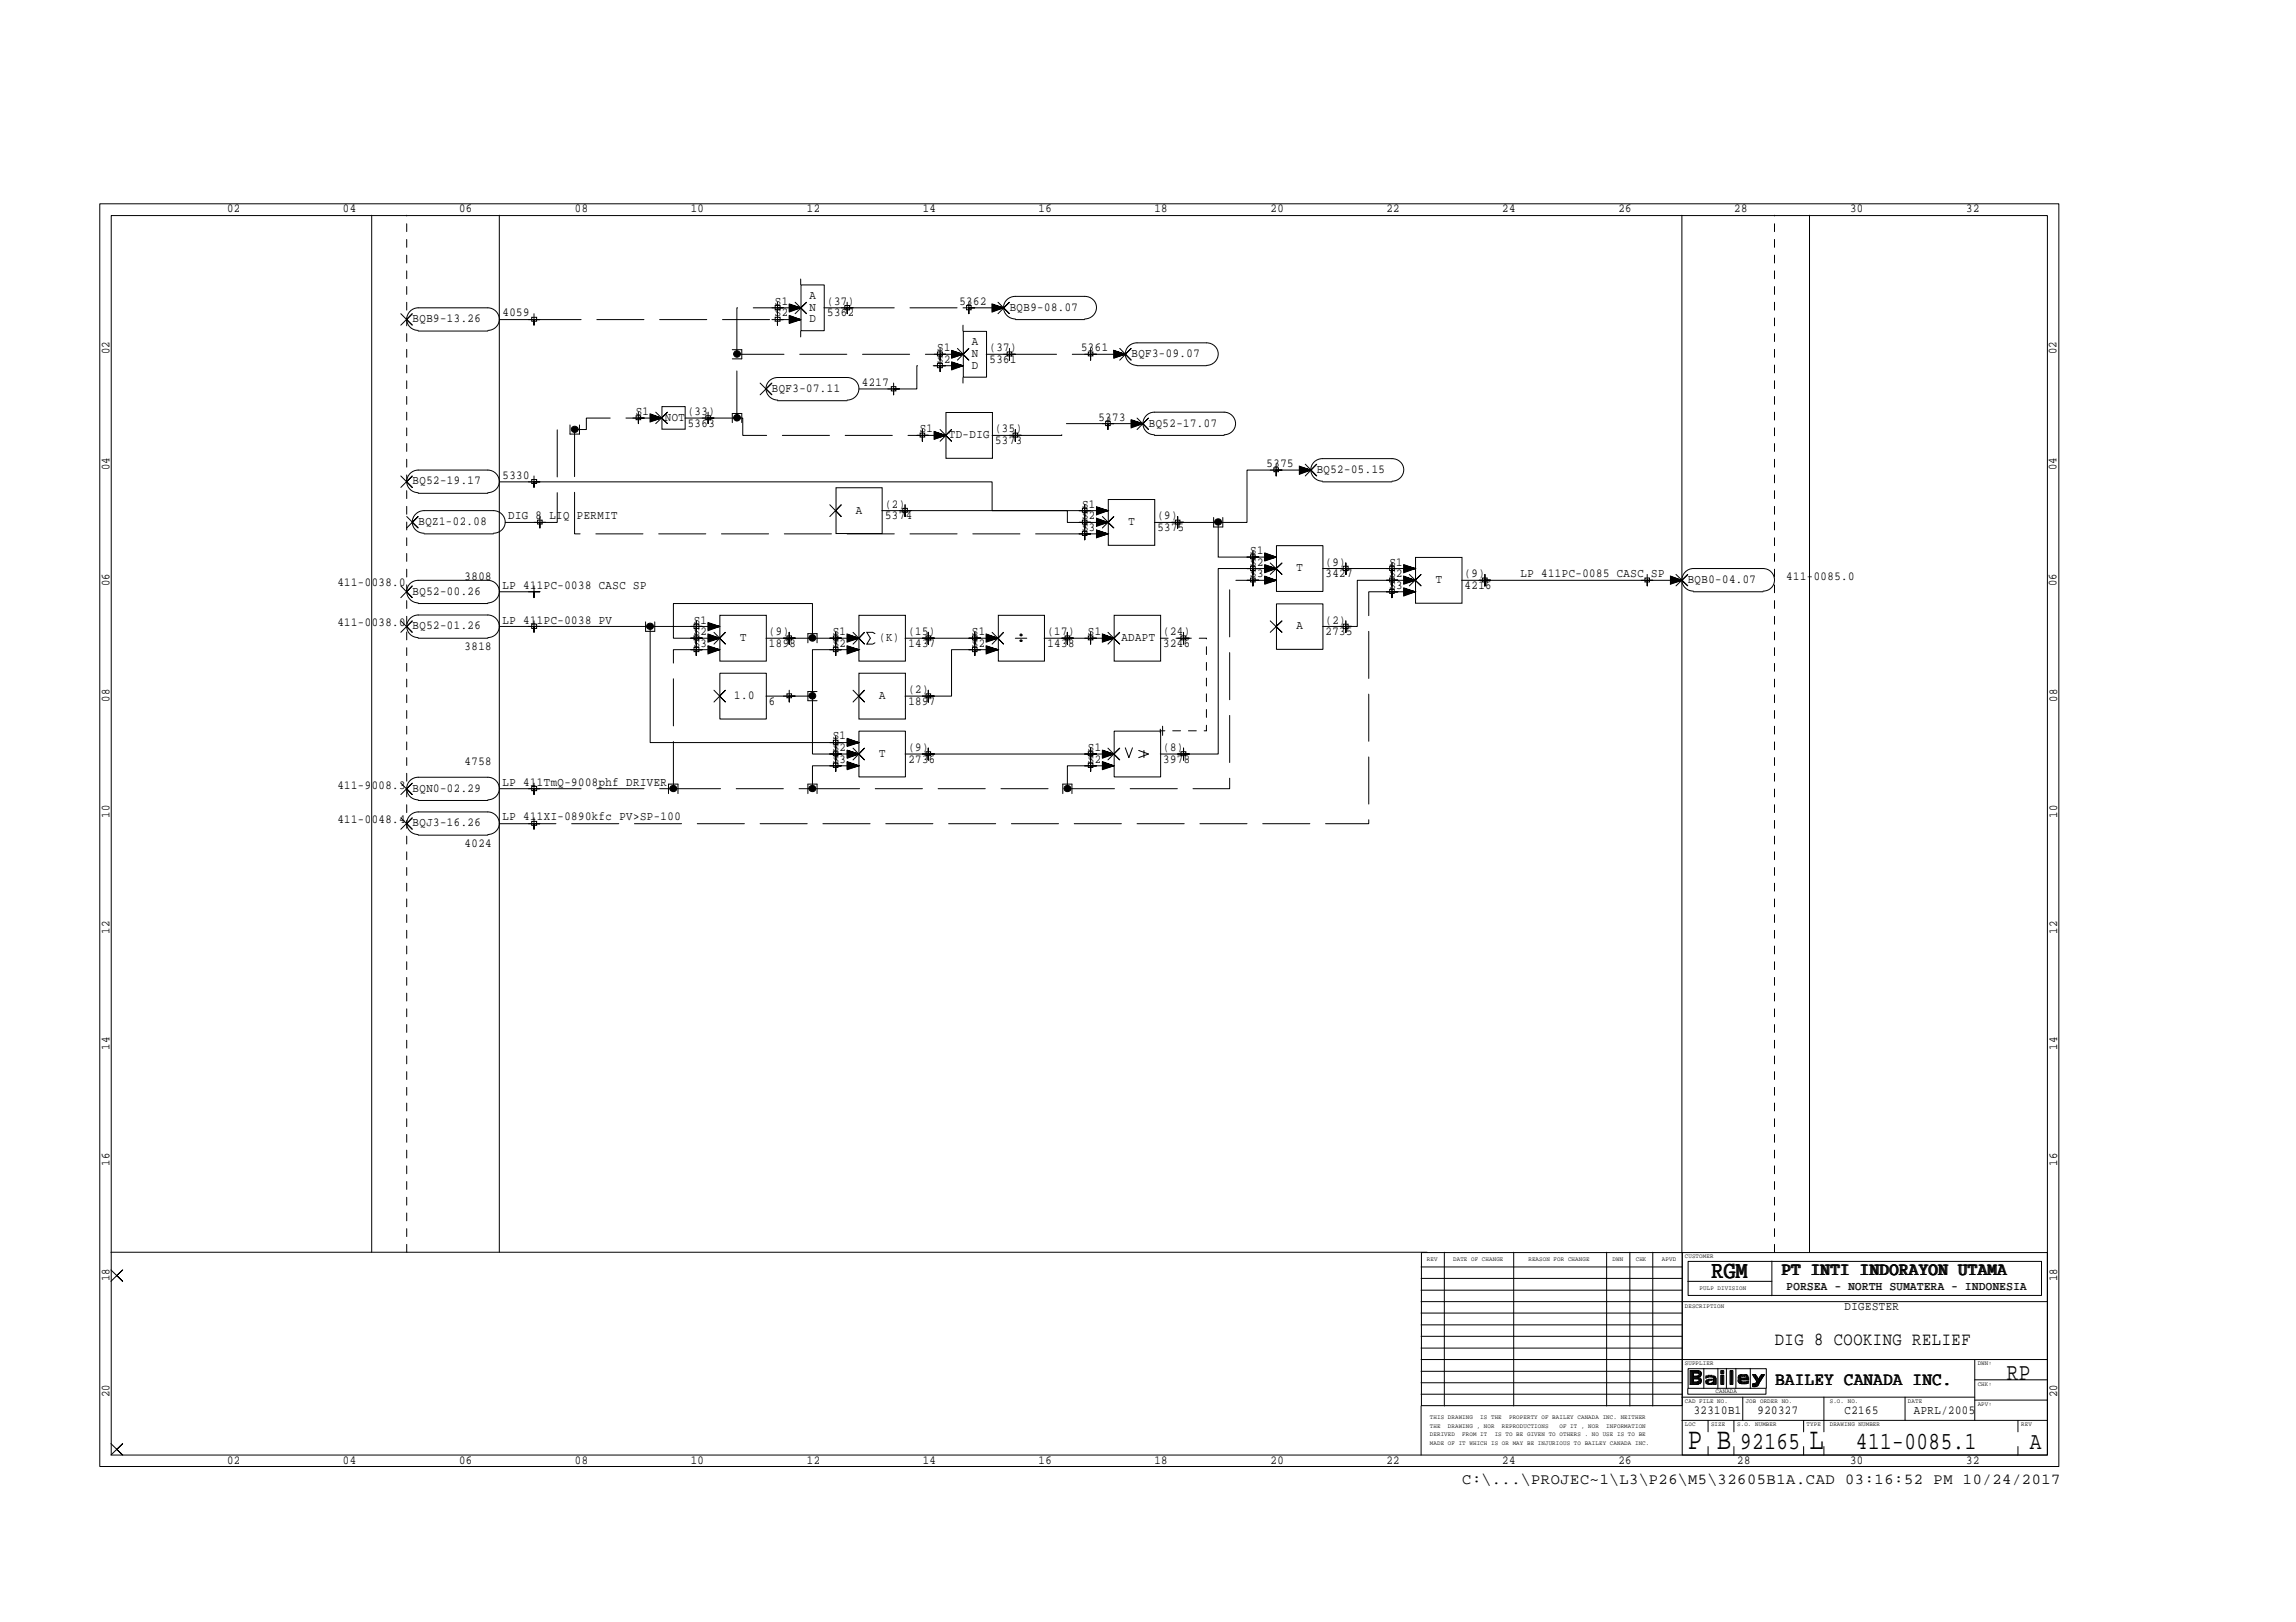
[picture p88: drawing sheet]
<svg xmlns="http://www.w3.org/2000/svg" width="297mm" height="210mm" viewBox="0 0 297 210" stroke-linecap="round" stroke-linejoin="round" font-family="sans-serif">
<defs><g id="words">
<g font-size="4">
<text x="218.4" y="187.5">P B</text>
<text x="234.1" y="187.5">L</text>
</g>
<g font-size="3.2">
<text x="221.4" y="165.4">RGM</text>
<text x="259.6" y="178.6">RP</text>
<text x="225.1" y="187.5">92165</text>
<text x="240.1" y="187.5">411-0085.1</text>
<text x="262.6" y="187.5">A</text>
</g>
<g font-size="2.4">
<text x="230.6" y="165.1">PT INTI INDORAYON UTAMA</text>
<text x="229.6" y="174">DIG 8 COOKING RELIEF</text>
<text x="229.7" y="179.3">BAILEY CANADA INC.</text>
</g>
<text font-size="2" x="189.2" y="192">C:\...\PROJEC~1\L3\P26\M5\32605B1A.CAD 03:16:52 PM 10/24/2017</text>
<g font-size="1.6">
<text x="29.4" y="27.5">02</text>
<text x="44.4" y="27.5">04</text>
<text x="59.4" y="27.5">06</text>
<text x="74.4" y="27.5">08</text>
<text x="89.4" y="27.5">10</text>
<text x="104.4" y="27.5">12</text>
<text x="119.4" y="27.5">14</text>
<text x="134.4" y="27.5">16</text>
<text x="149.3" y="27.5">18</text>
<text x="164.4" y="27.5">20</text>
<text x="179.4" y="27.5">22</text>
<text x="194.3" y="27.5">24</text>
<text x="209.4" y="27.5">26</text>
<text x="224.4" y="27.5">28</text>
<text x="239.3" y="27.5">30</text>
<text x="254.4" y="27.5">32</text>
<text x="53.4" y="41.7">BQB9-13.26</text>
<text x="65" y="40.9">4059</text>
<text x="100.2" y="40.9">S2</text>
<text x="100.2" y="39.5">S1</text>
<text x="104.7" y="41.7">D</text>
<text x="104.7" y="40.2">N</text>
<text x="104.7" y="38.7">A</text>
<text x="107" y="39.5">(37)</text>
<text x="107" y="40.9">5362</text>
<text x="124.1" y="39.5">5362</text>
<text x="130.6" y="40.2">BQB9-08.07</text>
<text x="14.2" y="45.8" transform="rotate(-90 14.2 45.8)">02</text>
<text x="121.2" y="46.9">S2</text>
<text x="121.2" y="45.5">S1</text>
<text x="125.7" y="47.7">D</text>
<text x="125.7" y="46.2">N</text>
<text x="125.7" y="44.7">A</text>
<text x="128" y="45.5">(37)</text>
<text x="128" y="46.9">5361</text>
<text x="139.9" y="45.5">5361</text>
<text x="146.4" y="46.2">BQF3-09.07</text>
<text x="266.1" y="45.8" transform="rotate(-90 266.1 45.8)">02</text>
<text x="82.3" y="53.7">S1</text>
<text x="89" y="53.7">(33)</text>
<text x="99.9" y="50.7">BQF3-07.11</text>
<text x="111.5" y="50">4217</text>
<text x="86" y="54.4">NOT</text>
<text x="89" y="55.2">5363</text>
<text x="119" y="56">S1</text>
<text x="122.8" y="56.7">TD-DIG</text>
<text x="128.7" y="56">(35)</text>
<text x="128.7" y="57.4">5373</text>
<text x="142.1" y="54.4">5373</text>
<text x="148.6" y="55.2">BQ52-17.07</text>
<text x="14.2" y="60.9" transform="rotate(-90 14.2 60.9)">04</text>
<text x="53.4" y="62.7">BQ52-19.17</text>
<text x="65" y="61.9">5330</text>
<text x="114.5" y="65.7">(2)</text>
<text x="140" y="65.7">S1</text>
<text x="163.9" y="60.5">5375</text>
<text x="170.3" y="61.2">BQ52-05.15</text>
<text x="266.1" y="60.9" transform="rotate(-90 266.1 60.9)">04</text>
<text x="54.1" y="67.9">BQZ1-02.08</text>
<text x="65.7" y="67.2">DIG 8 LIQ PERMIT</text>
<text x="110.7" y="66.5">A</text>
<text x="114.5" y="67.2">5374</text>
<text x="140" y="68.7">S3</text>
<text x="140" y="67.2">S2</text>
<text x="146" y="67.9">T</text>
<text x="149.7" y="67.2">(9)</text>
<text x="149.7" y="68.7">5375</text>
<text x="161.8" y="71.7">S1</text>
<text x="14.2" y="75.9" transform="rotate(-90 14.2 75.9)">06</text>
<text x="43.6" y="75.8">411-0038.0</text>
<text x="53.4" y="77">BQ52-00.26</text>
<text x="60.1" y="75.1">3808</text>
<text x="65" y="76.2">LP 411PC-0038 CASC SP</text>
<text x="161.8" y="74.7">S3</text>
<text x="161.8" y="73.2">S2</text>
<text x="167.7" y="74">T</text>
<text x="171.5" y="73.2">(9)</text>
<text x="171.5" y="74.7">3427</text>
<text x="179.7" y="76.2">S3</text>
<text x="179.7" y="74.7">S2</text>
<text x="179.7" y="73.2">S1</text>
<text x="185.8" y="75.4">T</text>
<text x="189.5" y="74.7">(9)</text>
<text x="189.5" y="76.2">4216</text>
<text x="196.7" y="74.7">LP 411PC-0085 CASC SP</text>
<text x="218.4" y="75.4">BQB0-04.07</text>
<text x="231.1" y="75.1">411-0085.0</text>
<text x="266.1" y="75.9" transform="rotate(-90 266.1 75.9)">06</text>
<text x="43.6" y="81.1">411-0038.0</text>
<text x="53.4" y="81.4">BQ52-01.26</text>
<text x="65" y="80.7">LP 411PC-0038 PV</text>
<text x="89.7" y="83.7">S3</text>
<text x="89.7" y="82.2">S2</text>
<text x="89.7" y="80.7">S1</text>
<text x="95.8" y="82.9">T</text>
<text x="99.5" y="82.2">(9)</text>
<text x="99.5" y="83.7">1898</text>
<text x="107.7" y="83.7">S2</text>
<text x="107.7" y="82.2">S1</text>
<text x="113.7" y="82.9">(K)</text>
<text x="117.5" y="82.2">(15)</text>
<text x="117.5" y="83.7">1437</text>
<text x="125.7" y="83.7">S2</text>
<text x="125.7" y="82.2">S1</text>
<text x="135.5" y="82.2">(17)</text>
<text x="135.5" y="83.7">1438</text>
<text x="140.8" y="82.2">S1</text>
<text x="145.1" y="82.9">ADAPT</text>
<text x="150.5" y="82.2">(24)</text>
<text x="150.5" y="83.7">3246</text>
<text x="167.7" y="81.4">A</text>
<text x="171.5" y="82.2">2735</text>
<text x="171.5" y="80.7">(2)</text>
<text x="60.1" y="84.1">3818</text>
<text x="117.5" y="89.7">(2)</text>
<text x="14.2" y="90.8" transform="rotate(-90 14.2 90.8)">08</text>
<text x="95" y="90.4">1.0</text>
<text x="99.5" y="91.2">6</text>
<text x="107.7" y="95.7">S1</text>
<text x="113.7" y="90.4">A</text>
<text x="117.5" y="91.2">1897</text>
<text x="266.1" y="90.8" transform="rotate(-90 266.1 90.8)">08</text>
<text x="60.1" y="99.1">4758</text>
<text x="65" y="101.7">LP 411TmQ-9008phf DRIVER</text>
<text x="107.7" y="98.7">S3</text>
<text x="107.7" y="97.2">S2</text>
<text x="113.7" y="98">T</text>
<text x="117.5" y="97.2">(9)</text>
<text x="117.5" y="98.7">2736</text>
<text x="140.8" y="98.7">S2</text>
<text x="140.8" y="97.2">S1</text>
<text x="150.5" y="97.2">(8)</text>
<text x="150.5" y="98.7">3978</text>
<text x="14.2" y="105.8" transform="rotate(-90 14.2 105.8)">10</text>
<text x="43.6" y="106.6">411-0048.4</text>
<text x="43.6" y="102.1">411-9008.3</text>
<text x="53.4" y="106.9">BQJ3-16.26</text>
<text x="53.4" y="102.4">BQN0-02.29</text>
<text x="65" y="106.2">LP 411XI-0890kfc PV&gt;SP-100</text>
<text x="266.1" y="105.8" transform="rotate(-90 266.1 105.8)">10</text>
<text x="60.1" y="109.6">4024</text>
<text x="14.2" y="120.9" transform="rotate(-90 14.2 120.9)">12</text>
<text x="266.1" y="120.9" transform="rotate(-90 266.1 120.9)">12</text>
<text x="14.2" y="135.8" transform="rotate(-90 14.2 135.8)">14</text>
<text x="266.1" y="135.8" transform="rotate(-90 266.1 135.8)">14</text>
<text x="14.2" y="150.8" transform="rotate(-90 14.2 150.8)">16</text>
<text x="266.1" y="150.8" transform="rotate(-90 266.1 150.8)">16</text>
<text x="14.2" y="165.8" transform="rotate(-90 14.2 165.8)">18</text>
<text x="231.2" y="166.9">PORSEA - NORTH SUMATERA - INDONESIA</text>
<text x="266.1" y="165.8" transform="rotate(-90 266.1 165.8)">18</text>
<text x="238.6" y="169.5">DIGESTER</text>
<text x="14.2" y="180.8" transform="rotate(-90 14.2 180.8)">20</text>
<text x="219.1" y="183">32310B1</text>
<text x="227.4" y="183">920327</text>
<text x="238.6" y="183">C2165</text>
<text x="247.6" y="183">APRL/2005</text>
<text x="266.1" y="180.8" transform="rotate(-90 266.1 180.8)">20</text>
<text x="29.4" y="189.4">02</text>
<text x="44.4" y="189.4">04</text>
<text x="59.4" y="189.4">06</text>
<text x="74.4" y="189.4">08</text>
<text x="89.4" y="189.4">10</text>
<text x="104.4" y="189.4">12</text>
<text x="119.4" y="189.4">14</text>
<text x="134.4" y="189.4">16</text>
<text x="149.3" y="189.4">18</text>
<text x="164.4" y="189.4">20</text>
<text x="179.4" y="189.4">22</text>
<text x="194.3" y="189.4">24</text>
<text x="209.4" y="189.4">26</text>
<text x="224.7" y="189.4">28</text>
<text x="239.3" y="189.4">30</text>
<text x="254.4" y="189.4">32</text>
</g>
<g font-size=".8">
<text x="184.6" y="163.2">REV</text>
<text x="188" y="163.2">DATE OF CHANGE</text>
<text x="197.7" y="163.2">REASON FOR CHANGE</text>
<text x="208.6" y="163.2">DWN</text>
<text x="211.6" y="163.2">CHK</text>
<text x="215" y="163.2">APVD</text>
<text x="218" y="162.9">CUSTOMER</text>
<text x="219.9" y="167">PULP DIVISION</text>
<text x="218" y="169.2">DESCRIPTION</text>
<text x="218" y="176.7">SUPPLIER</text>
<text x="255.9" y="179.3">CHK:</text>
<text x="255.9" y="176.7">DWN:</text>
<text x="185" y="185.8">DERIVED</text>
<text x="185" y="184.7">THE</text>
<text x="185" y="183.6">THIS DRAWING</text>
<text x="187.3" y="184.7">DRAWING , NOR</text>
<text x="189.2" y="185.8">FROM IT</text>
<text x="191.5" y="183.6">IS THE</text>
<text x="193.4" y="185.8">IS TO BE GIVEN TO OTHERS . NO USE IS TO BE</text>
<text x="194.3" y="184.7">REPRODUCTIONS</text>
<text x="195.2" y="183.6">PROPERTY OF BAILEY CANADA INC. NEITHER</text>
<text x="201.8" y="184.7">OF IT , NOR</text>
<text x="207.8" y="184.7">INFORMATION</text>
<text x="218" y="184.6">LOC</text>
<text x="218" y="181.6">CAD FILE NO.</text>
<text x="221.4" y="184.6">SIZE</text>
<text x="222" y="180.3">CANADA</text>
<text x="224.7" y="184.6">S.O. NUMBER</text>
<text x="225.8" y="181.6">JOB ORDER NO.</text>
<text x="233.7" y="184.6">TYPE</text>
<text x="236.7" y="184.6">DRAWING NUMBER</text>
<text x="236.7" y="181.6">S.O. NO.</text>
<text x="246.8" y="181.6">DATE</text>
<text x="255.9" y="181.9">APV:</text>
<text x="261.5" y="184.6">REV</text>
<text x="185" y="187">MADE OF IT WHICH IS OR MAY BE INJURIOUS TO BAILEY CANADA INC.</text>
</g>
</g></defs>
<g fill="none" stroke="#000" stroke-width=".13">
<path d="M12.9 26.4h253.5v163.4h-253.5zM14.4 27.9h250.5v160.4h-250.5zM48.1 27.9v134.2M64.6 27.9v134.2M100.3 39.5h.6v.6h-.6zM100.6 39.1v1.5v-.8h.7h-1.4M102.1 39.9l1.5-.1-1.5 .2M102.1 39.8h1.5h-3M102.1 39.6l1.5 .2-1.5-.1M102.1 39.5l1.5 .3-1.5-.3M102.1 39.4l1.5 .4-1.5 .6v-1.1l1.5 .5M102.9 39.1l1.4 1.5-.7-.8 .7-.7-1.4 1.5"/>
<path d="M103.6 36.1v.7M103.6 36.9h3v5.9h-3zM106.6 39.8h3M109.3 39.5h.6v.6h-.6zM109.6 39.1v1.5v-.8h.8h-1.6M125 39.5h.6v.6h-.6zM125.3 39.1v1.5v-.8h.8h-1.5M128.4 39.9l1.4-.1-1.4 .2M128.4 39.8h1.4h-1.4M128.4 39.6l1.4 .2-1.4-.1M128.4 39.5l1.4 .3-1.4-.3M128.4 39.4l1.4 .4-1.4 .6v-1.1l1.4 .5h-4.5"/>
<path d="M129.1 39.1l1.5 1.5-.8-.8 .8-.7-1.5 1.5M217.6 27.9v134.2M234.1 27.9v134.2M51.9 40.6l1.4 1.5-.7-.7 .7-.8-1.4 1.5M54.1 42.8a1.46 1.46 0 0 1-1.5-1.5 1.46 1.46 0 0 1 1.5-1.5h9a1.46 1.46 0 0 1 1.5 1.5 1.46 1.46 0 0 1-1.5 1.5M54.1 42.8h9M64.6 41.4h4.5M68.8 41.1h.6v.5h-.6zM69.1 40.6v1.5v-.7h.7h-1.4M73.7 55v1.2h1.3v-1.2M82.3 53.8h.6v.5h-.6zM82.6 53.3v1.5v-.7h.8h-1.5"/>
<path d="M84.1 54.5l1.5-.4-1.5 .4M84.1 54.3l1.5-.2-1.5 .3M84.1 54.2l1.5-.1-1.5 .1M84.1 54l1.5 .1h-3M84.1 53.8l1.5 .3-1.5-.2M84.1 53.7l1.5 .4-1.5-.3M84.1 53.6l1.5 .5-1.5 .5v-1l1.5 .5M84.8 53.3l1.6 1.5-.8-.7 .8-.8-1.6 1.5M85.6 52.6h3v2.9h-3zM88.6 54.1h3M91.3 53.8h.6v.5h-.6zM91.6 53.3v1.5v-.7h.8h-1.6"/>
<path d="M94.7 54.7v-1.2h1.3v1.2M94.7 45.3h1.3v1.1h-1.3M98.3 49.6l1.6 1.5-.8-.8 .8-.7-1.6 1.5M100.3 41.1h.6v.5h-.6zM100.6 40.6v1.5v-.7h.7h-1.4M100.6 48.9h9a1.46 1.46 0 0 1 1.5 1.4 1.46 1.46 0 0 1-1.5 1.5M100.6 51.9h9M100.6 48.9a1.46 1.46 0 0 0-1.5 1.4 1.46 1.46 0 0 0 1.5 1.5M102.1 40.2l1.5-.4-1.5 .5M102.1 40.1l1.5-.3-1.5 .3M102.1 41.7l1.5-.3-1.5 .4M102.1 41.6l1.5-.2-1.5 .3"/>
<path d="M102.1 41.4h1.5l-1.5 .1M102.1 41.3l1.5 .1h-3M102.1 41.1l1.5 .3-1.5-.2M102.1 41l1.5 .4-1.5-.3M102.1 40.9l1.5 .5-1.5 .5v-1.1l1.5 .6M103.6 42.8v.8M111.1 50.3h4.5M115.3 50h.6v.6h-.6zM115.6 49.6v1.5v-.8h.8h-1.6M119 56h.6v.6h-.6zM119.3 55.6v1.5v-.8h.8h-1.5M120.9 56.7l1.4-.4-1.4 .5"/>
<path d="M120.9 56.6l1.4-.3-1.4 .3M120.9 56.4l1.4-.1-1.4 .2M120.9 56.3h1.4h-3M120.9 56.1l1.4 .2-1.4-.1M120.9 56l1.4 .3-1.4-.3M120.9 55.9l1.4 .4-1.4 .6v-1.1l1.4 .5M121.3 45.6h.6v.5h-.6zM121.3 47h.6v.6h-.6zM121.6 45.1v1.5v-.8h.7h-1.4M121.6 46.6v1.5v-.8h.7h-1.4M121.6 55.6l1.5 1.5-.8-.8 .8-.7-1.5 1.5M122.4 53.4h6v5.9h-6z"/>
<path d="M123.1 46.2l1.5-.4-1.5 .5M123.1 46.1l1.5-.3-1.5 .3M123.1 45.9l1.5-.1-1.5 .2M123.1 45.8h1.5h-3M123.1 45.6l1.5 .2-1.5-.1M123.1 45.5l1.5 .3-1.5-.2M123.1 45.4l1.5 .4-1.5 .6v-1.1l1.5 .5M123.1 47.7l1.5-.4-1.5 .5M123.1 47.6l1.5-.3-1.5 .3M123.1 47.4l1.5-.1-1.5 .2M123.1 47.3h1.5h-3M123.1 47.1l1.5 .2-1.5-.1"/>
<path d="M123.1 47l1.5 .3-1.5-.3M123.1 46.9l1.5 .4-1.5 .6v-1.1l1.5 .5M123.9 45.1l1.4 1.5-.7-.8 .7-.7-1.4 1.5M124.6 42.1v.7M124.6 48.9v.7M124.6 42.9h3v5.9h-3zM127.6 45.8h3M128.4 40.2l1.4-.4-1.4 .5M128.4 40.1l1.4-.3-1.4 .3M128.4 56.3h3M130.3 45.6h.6v.5h-.6zM130.6 45.1v1.5v-.8h.8h-1.6"/>
<path d="M131.1 56h.6v.6h-.6zM131.4 55.6v1.5v-.8h.7h-1.5M131.4 41.3a1.46 1.46 0 0 1-1.6-1.5 1.46 1.46 0 0 1 1.6-1.4h8.9a1.46 1.46 0 0 1 1.6 1.4 1.46 1.46 0 0 1-1.6 1.5M131.4 41.4h8.9M140.8 45.6h.6v.5h-.6zM141.1 45.1v1.5v-.8h.8h-1.6M143 54.5h.6v.6h-.6zM143.3 54.1v1.5v-.8h.8h-1.5M144.1 46.2l1.5-.4-1.5 .5M144.1 46.1l1.5-.3-1.5 .3M144.1 45.9l1.5-.1-1.5 .2M144.1 45.8h1.5h-1.5"/>
<path d="M144.1 45.6l1.5 .2-1.5-.1M144.1 45.5l1.5 .3-1.5-.2M144.1 45.4l1.5 .4-1.5 .6v-1.1l1.5 .5h-4.5M144.9 45.1l1.4 1.5-.7-.8 .7-.7-1.4 1.5M146.3 55.2l1.6-.4-1.6 .5M146.3 55.1l1.6-.3-1.6 .4M146.3 54.9l1.6-.1-1.6 .2M146.3 54.8h1.6h-1.6M146.3 54.6l1.6 .2-1.6-.1M146.3 54.5l1.6 .3-1.6-.3M146.3 54.4l1.6 .4-1.6 .6v-1.1l1.6 .5h-4.6M147.1 54.1l1.5 1.5-.7-.8 .7-.7-1.5 1.5"/>
<path d="M147.1 47.3a1.46 1.46 0 0 1-1.5-1.5 1.46 1.46 0 0 1 1.5-1.4h9a1.46 1.46 0 0 1 1.5 1.4 1.46 1.46 0 0 1-1.5 1.5M147.1 47.3h9M149.3 56.3a1.46 1.46 0 0 1-1.4-1.5 1.46 1.46 0 0 1 1.4-1.5h9.1a1.46 1.46 0 0 1 1.4 1.5 1.46 1.46 0 0 1-1.4 1.5M149.3 56.3h9.1M51.9 75.8l1.4 1.5-.7-.7 .7-.8-1.4 1.5M51.9 61.6l1.4 1.5-.7-.7 .7-.8-1.4 1.5M52.6 66.8l1.5 1.5-.8-.7 .8-.8-1.5 1.5M54.1 78a1.46 1.46 0 0 1-1.5-1.4 1.46 1.46 0 0 1 1.5-1.5h9a1.46 1.46 0 0 1 1.5 1.5 1.46 1.46 0 0 1-1.5 1.4M54.1 63.8a1.46 1.46 0 0 1-1.5-1.5 1.46 1.46 0 0 1 1.5-1.5h9a1.46 1.46 0 0 1 1.5 1.5 1.46 1.46 0 0 1-1.5 1.5M54.1 78.1h9M54.1 63.8h9M54.9 69a1.46 1.46 0 0 1-1.6-1.5 1.46 1.46 0 0 1 1.6-1.4h8.9a1.46 1.46 0 0 1 1.6 1.4 1.46 1.46 0 0 1-1.6 1.5"/>
<path d="M54.9 69.1h8.9M64.6 62.4h63.8v3.7h14.9l-1.4-.1M64.6 76.6h4.5M65.4 67.6h4.4M68.8 62.1h.6v.5h-.6zM69.1 75.8v1.5v-.7h.7h-1.4M69.1 61.6v1.5v-.7h.7h-1.4M69.6 67.3h.5v.5h-.5zM69.8 66.8v1.5v-.7h.8h-1.5M93.1 79.6h6v6h-6zM107.4 65.3l1.4 1.5-.7-.7 .7-.8-1.4 1.5M108.2 63.1h5.9v5.9h-5.9z"/>
<path d="M111.1 79.6h6v6h-6zM114.1 66.1h24v1.5h5.2l-1.4-.1M116.8 65.8h.6v.5h-.6zM117.1 65.3v1.5v-.7h.8h-1.5M129.2 79.6h5.9v6h-5.9zM140 65.8h.6v.5h-.6zM140 67.3h.6v.5h-.6zM140 68.8h.6v.5h-.6zM140.3 66.8v1.5v-.7h.8h-1.5M140.3 65.3v1.5v-.7h.8h-1.5M140.3 68.3v1.5v-.7h.8h-1.5M141.9 66.5l1.4-.4-1.4 .4"/>
<path d="M141.9 66.3l1.4-.2-1.4 .3M141.9 66.2l1.4-.1-1.4 .2M141.9 65.9l1.4 .2-1.4-.1M141.9 65.7l1.4 .4-1.4-.3M141.9 65.7l1.4 .4-1.4 .5v-1l1.4 .5M141.9 69.5l1.4-.4-1.4 .5M141.9 69.3l1.4-.2-1.4 .3M141.9 69.2l1.4-.1-1.4 .2M141.9 69l1.4 .1h-3M141.9 68.9l1.4 .2-1.4-.2M141.9 68.7l1.4 .4-1.4-.3M141.9 68.6l1.4 .5-1.4 .5v-1l1.4 .5"/>
<path d="M141.9 67.9l1.4-.3-1.4 .4M141.9 67.8l1.4-.2-1.4 .3M141.9 67.6h1.4l-1.4 .1M141.9 67.4l1.4 .2-1.4-.2M141.9 67.2l1.4 .4-1.4-.3M141.9 67.1l1.4 .5-1.4 .5v-1l1.4 .5M142.6 66.8l1.5 1.5-.8-.7 .8-.8-1.5 1.5M143.4 64.6h6v6h-6zM144.1 79.6h6.1v6h-6.1zM149.3 67.6h8.3M152.1 67.3h.6v.5h-.6zM152.4 66.8v1.5v-.7h.7h-1.5"/>
<path d="M157 67v1.2h1.2v-1.2M157.6 67.6v4.5h7.5l-1.5-.1M161.8 71.8h.6v.5h-.6zM161.8 73.3h.6v.5h-.6zM161.8 74.8h.6v.5h-.6zM162.1 72.9v1.4v-.7h.8h-1.6M162.1 71.3v1.6v-.8h.8h-1.6M162.1 74.3v1.5v-.7h.8h-1.6M163.6 73.5l1.5 .1h-7.5v24h-7.5M163.6 72.5l1.5-.4-1.5 .5M163.6 72.3l1.5-.2-1.5 .3M163.6 72.2l1.5-.1-1.5 .1"/>
<path d="M163.6 71.9l1.5 .2-1.5-.2M163.6 71.7l1.5 .4-1.5-.3M163.6 71.6l1.5 .5-1.5 .5v-1.1l1.5 .6M163.6 75.5l1.5-.4-1.5 .4M163.6 75.3l1.5-.2-1.5 .3M163.6 75.1h1.5l-1.5 .1M163.6 75l1.5 .1h-3M163.6 74.8l1.5 .3-1.5-.2M163.6 74.7l1.5 .4-1.5-.3M163.6 74.6l1.5 .5-1.5 .5v-1.1l1.5 .6M163.6 74l1.5-.4-1.5 .4M163.6 73.8l1.5-.2-1.5 .3"/>
<path d="M163.6 73.7l1.5-.1-1.5 .1M163.6 73.4l1.5 .2-1.5-.2M163.6 73.2l1.5 .4-1.5-.3M163.6 73.2l1.5 .4-1.5 .5v-1l1.5 .5M164.3 72.9l1.6 1.4-.8-.7 .8-.7-1.6 1.4M164.8 60.5h.6v.5h-.6zM165.1 60.1v1.5v-.8h.8h-1.6M165.1 78.1h6.1v5.9h-6.1zM165.1 70.6h6.1v5.9h-6.1zM168.1 61.2l1.5-.4-1.5 .5M168.1 61l1.5-.2-1.5 .3M168.1 60.9l1.5-.1-1.5 .2"/>
<path d="M168.1 60.7l1.5 .1h-1.5M168.1 60.6l1.5 .2-1.5-.1M168.1 60.5l1.5 .3-1.5-.3M168.1 60.4l1.5 .4-1.5 .6v-1.1l1.5 .5h-8.3v6.8h-3.7M168.9 60.1l1.4 1.5-.7-.8 .7-.7-1.4 1.5M171.1 62.3a1.46 1.46 0 0 1-1.5-1.5 1.46 1.46 0 0 1 1.5-1.4h9a1.46 1.46 0 0 1 1.5 1.4 1.46 1.46 0 0 1-1.5 1.5M171.1 62.4h9M173.8 73.3h.6v.5h-.6zM174.1 72.9v1.4v-.7h.7h-1.4M179.8 73.3h.6v.5h-.6zM179.8 74.8h.6v.5h-.6zM179.8 76.3h.6v.5h-.6z"/>
<path d="M180.1 74.3v1.5v-.7h.7h-1.4M180.1 72.9v1.4v-.7h.7h-1.4M180.1 75.8v1.5v-.7h.7h-1.4M181.6 75l1.5 .1h-7.5v6h-4.5M181.6 74l1.5-.4-1.5 .4M181.6 73.8l1.5-.2-1.5 .3M181.6 73.7l1.5-.1-1.5 .1M181.6 73.5l1.5 .1h-12M181.6 73.4l1.5 .2-1.5-.2M181.6 73.2l1.5 .4-1.5-.3M181.6 73.2l1.5 .4-1.5 .5v-1l1.5 .5M181.6 77l1.5-.4-1.5 .4"/>
<path d="M181.6 76.8l1.5-.2-1.5 .3M181.6 76.7l1.5-.1-1.5 .2M181.6 76.5l1.5 .1h-3M181.6 76.4l1.5 .2-1.5-.1M181.6 76.2l1.5 .4-1.5-.3M181.6 76.2l1.5 .4-1.5 .5v-1l1.5 .5M181.6 75.5l1.5-.4-1.5 .4M181.6 75.3l1.5-.2-1.5 .3M181.6 75.1h1.5l-1.5 .1M181.6 74.8l1.5 .3-1.5-.2M181.6 74.7l1.5 .4-1.5-.3M181.6 74.6l1.5 .5-1.5 .5v-1.1l1.5 .6"/>
<path d="M182.3 74.3l1.6 1.5-.8-.7 .8-.8-1.6 1.5M183.1 72.1h6v6h-6zM191.8 74.8h.6v.5h-.6zM192.1 74.3v1.5v-.7h.7h-1.5M212.8 74.8h.6v.5h-.6zM213.1 74.3v1.5v-.7h.7h-1.5M216.1 75.5l1.5-.4-1.5 .4M216.1 75.3l1.5-.2-1.5 .3M216.1 75.1h1.5l-1.5 .1M216.1 75l1.5 .1h-1.5M216.1 74.8l1.5 .3-1.5-.2M216.1 74.7l1.5 .4-1.5-.3"/>
<path d="M216.1 74.6l1.5 .5-1.5 .5v-1.1l1.5 .6h-28.5M216.8 74.3l1.6 1.5-.8-.7 .8-.8-1.6 1.5M219.1 76.5a1.46 1.46 0 0 1-1.5-1.5 1.46 1.46 0 0 1 1.5-1.4h9a1.46 1.46 0 0 1 1.5 1.4 1.46 1.46 0 0 1-1.5 1.5M219.1 76.6h9M51.9 80.3l1.4 1.5-.7-.7 .7-.8-1.4 1.5M54.1 82.5a1.46 1.46 0 0 1-1.5-1.5 1.46 1.46 0 0 1 1.5-1.4h9a1.46 1.46 0 0 1 1.5 1.4 1.46 1.46 0 0 1-1.5 1.5M54.1 82.6h9M68.8 80.8h.6v.5h-.6zM69.1 80.3v1.5v-.7h.7h-1.4M83.5 80.5v1.2h1.2v-1.2M84.1 81.1v15h27l-1.5-.1M89.8 80.8h.6v.5h-.6z"/>
<path d="M89.8 82.3h.6v.5h-.6zM89.8 83.8h.6v.5h-.6zM90.1 81.8v1.6v-.8h.7h-1.4M90.1 80.3v1.5v-.7h.7h-1.4M90.1 83.4v1.4v-.7h.7h-1.4M91.6 82.5l1.5 .1h-6v-4.5h18v4.5M91.6 81.4l1.5-.3-1.5 .4M91.6 81.3l1.5-.2-1.5 .3M91.6 81.2l1.5-.1-1.5 .1M91.6 81l1.5 .1h-28.5M91.6 80.9l1.5 .2-1.5-.2M91.6 80.7l1.5 .4-1.5-.3"/>
<path d="M91.6 80.6l1.5 .5-1.5 .5v-1l1.5 .5M91.6 84.5l1.5-.4-1.5 .4M91.6 84.3l1.5-.2-1.5 .3M91.6 84.2l1.5-.1-1.5 .1M91.6 84l1.5 .1h-3M91.6 83.9l1.5 .2-1.5-.2M91.6 83.7l1.5 .4-1.5-.3M91.6 83.7l1.5 .4-1.5 .5v-1l1.5 .5M91.6 83l1.5-.4-1.5 .4M91.6 82.8l1.5-.2-1.5 .3M91.6 82.7l1.5-.1-1.5 .1M91.6 82.4l1.5 .2-1.5-.2"/>
<path d="M91.6 82.2l1.5 .4-1.5-.3M91.6 82.1l1.5 .5-1.5 .5v-1.1l1.5 .6M92.4 89.3l1.4 1.5-.7-.7 .7-.8-1.4 1.5M92.4 81.8l1.4 1.6-.7-.8 .7-.8-1.4 1.6M93.1 87.1h6v5.9h-6zM99.1 90.1h6M101.8 89.8h.6v.5h-.6zM101.8 82.3h.6v.5h-.6zM102.1 89.3v1.5v-.7h.8h-1.6M102.1 81.8v1.6v-.8h.8h-1.6M104.5 83.2v-1.2h1.2v1.2M105.1 90.1v7.5h6l-1.5-.1"/>
<path d="M105.7 89.5h-1.2v1.2h1.2M107.8 95.8h.6v.5h-.6zM107.8 97.3h.6v.5h-.6zM107.8 98.8h.6v.5h-.6zM107.8 82.3h.6v.5h-.6zM107.8 83.8h.6v.5h-.6zM108.1 96.8v1.5v-.7h.7h-1.4M108.1 95.3v1.5v-.7h.7h-1.4M108.1 98.3v1.5v-.7h.7h-1.4M108.1 81.8v1.6v-.8h.7h-1.4M108.1 83.4v1.4v-.7h.7h-1.4M109.6 84l1.5 .1h-6v6"/>
<path d="M109.6 96.5l1.5-.4-1.5 .4M109.6 96.3l1.5-.2-1.5 .3M109.6 96.1h1.5l-1.5 .1M109.6 95.8l1.5 .3-1.5-.2M109.6 95.7l1.5 .4-1.5-.3M109.6 95.6l1.5 .5-1.5 .5v-1.1l1.5 .6M109.6 99.4l1.5-.3-1.5 .4M109.6 99.3l1.5-.2-1.5 .3M109.6 99.1h1.5l-1.5 .1M109.6 99l1.5 .1h-3M109.6 98.8l1.5 .3-1.5-.2M109.6 98.7l1.5 .4-1.5-.3"/>
<path d="M109.6 98.6l1.5 .5-1.5 .5v-1l1.5 .5M109.6 98l1.5-.4-1.5 .4M109.6 97.8l1.5-.2-1.5 .3M109.6 97.7l1.5-.1-1.5 .1M109.6 97.4l1.5 .2-1.5-.1M109.6 97.2l1.5 .4-1.5-.3M109.6 97.1l1.5 .5-1.5 .5v-1l1.5 .5M109.6 84.5l1.5-.4-1.5 .4M109.6 84.3l1.5-.2-1.5 .3M109.6 84.2l1.5-.1-1.5 .1M109.6 83.9l1.5 .2-1.5-.2M109.6 83.7l1.5 .4-1.5-.3"/>
<path d="M109.6 83.7l1.5 .4-1.5 .5v-1l1.5 .5M109.6 83l1.5-.4-1.5 .4M109.6 82.8l1.5-.2-1.5 .3M109.6 82.7l1.5-.1-1.5 .1M109.6 82.5l1.5 .1h-12M109.6 82.4l1.5 .2-1.5-.2M109.6 82.2l1.5 .4-1.5-.3M109.6 82.1l1.5 .5-1.5 .5v-1.1l1.5 .6M110.4 96.8l1.4 1.5-.7-.7 .7-.8-1.4 1.5M110.4 89.3l1.4 1.5-.7-.7 .7-.8-1.4 1.5M110.4 81.8l1.4 1.6-.7-.8 .7-.8-1.4 1.6M111.1 94.6h6v5.9h-6z"/>
<path d="M111.1 87.1h6v5.9h-6zM113.2 82l-.3-.2h-.8l.5 .8-.5 .8h.8l.3-.2M119.8 97.3h.6v.5h-.6zM119.8 89.8h.6v.5h-.6zM119.8 82.3h.6v.5h-.6zM120.1 96.8v1.5v-.7h.8h-1.6M120.1 89.3v1.5v-.7h.8h-1.6M120.1 81.8v1.6v-.8h.8h-1.6M125.8 82.3h.6v.5h-.6zM125.8 83.8h.6v.5h-.6zM126.1 81.8v1.6v-.8h.8h-1.6M126.1 83.4v1.4v-.7h.8h-1.6"/>
<path d="M127.6 84l1.5 .1h-6v6h-6M127.6 84.5l1.5-.4-1.5 .4M127.6 84.3l1.5-.2-1.5 .3M127.6 84.2l1.5-.1-1.5 .1M127.6 83.9l1.5 .2-1.5-.2M127.6 83.7l1.5 .4-1.5-.3M127.6 83.7l1.5 .4-1.5 .5v-1l1.5 .5M127.6 83l1.5-.4-1.5 .4M127.6 82.8l1.5-.2-1.5 .3M127.6 82.7l1.5-.1-1.5 .1M127.6 82.5l1.5 .1h-12M127.6 82.4l1.5 .2-1.5-.2"/>
<path d="M127.6 82.2l1.5 .4-1.5-.3M127.6 82.1l1.5 .5-1.5 .5v-1.1l1.5 .6M128.4 81.8l1.4 1.6-.7-.8 .7-.8-1.4 1.6M131.4 82.6h1.4M132 82.8h.2v.1l-.2 .1zM132 82.1h.2v.2h-.2zM132 82.9l.2 .1zM132 82.1l.2 .1zM137.8 82.3h.6v.5h-.6zM138.1 81.8v1.6v-.8h.7h-1.4M140.8 97.3h.6v.5h-.6zM140.8 98.8h.6v.5h-.6z"/>
<path d="M140.8 82.3h.6v.5h-.6zM141.1 96.8v1.5v-.7h.8h-1.6M141.1 98.3v1.5v-.7h.8h-1.6M141.1 81.8v1.6v-.8h.8h-1.6M142.6 99.4l1.5-.3-1.5 .4M142.6 99.3l1.5-.2-1.5 .3M142.6 99.1h1.5l-1.5 .1M142.6 99l1.5 .1h-3M142.6 98.8l1.5 .3-1.5-.2M142.6 98.7l1.5 .4-1.5-.3M142.6 98.6l1.5 .5-1.5 .5v-1l1.5 .5M142.6 98l1.5-.4-1.5 .4"/>
<path d="M142.6 97.8l1.5-.2-1.5 .3M142.6 97.7l1.5-.1-1.5 .1M142.6 97.5l1.5 .1h-27M142.6 97.4l1.5 .2-1.5-.1M142.6 97.2l1.5 .4-1.5-.3M142.6 97.1l1.5 .5-1.5 .5v-1l1.5 .5M142.6 83l1.5-.4-1.5 .4M142.6 82.8l1.5-.2-1.5 .3M142.6 82.7l1.5-.1-1.5 .1M142.6 82.5l1.5 .1h-9M142.6 82.4l1.5 .2-1.5-.2M142.6 82.2l1.5 .4-1.5-.3"/>
<path d="M142.6 82.1l1.5 .5-1.5 .5v-1.1l1.5 .6M143.3 96.8l1.6 1.5-.8-.7 .8-.8-1.6 1.5M143.3 81.8l1.6 1.6-.8-.8 .8-.8-1.6 1.6M144.1 94.6h6.1v5.9h-6.1zM145.6 96.8l.4 1.2 .5-1.2M147.3 97.1l1.3 .5-1.3 .4M148 97.1v.9M150.1 94.4v.4M150.4 94v1.2M152.8 97.3h.6v.5h-.6zM152.8 82.3h.6v.5h-.6zM153.1 96.8v1.5v-.7h.7h-1.4"/>
<path d="M153.1 81.8v1.6v-.8h.7h-1.4M164.3 80.3l1.6 1.5-.8-.7 .8-.8-1.6 1.5M173.8 80.8h.6v.5h-.6zM174.1 80.3v1.5v-.7h.7h-1.4M51.9 105.8l1.4 1.5-.7-.7 .7-.8-1.4 1.5M51.9 101.3l1.4 1.5-.7-.7 .7-.8-1.4 1.5M54.1 108a1.46 1.46 0 0 1-1.5-1.5 1.46 1.46 0 0 1 1.5-1.4h9a1.46 1.46 0 0 1 1.5 1.4 1.46 1.46 0 0 1-1.5 1.5M54.1 103.5a1.46 1.46 0 0 1-1.5-1.5 1.46 1.46 0 0 1 1.5-1.4h9a1.46 1.46 0 0 1 1.5 1.4 1.46 1.46 0 0 1-1.5 1.5M54.1 108.1h9M54.1 103.6h9M64.6 106.6h4.5M64.6 102.1h4.5"/>
<path d="M68.8 106.3h.6v.5h-.6zM68.8 101.8h.6v.5h-.6zM69.1 105.8v1.5v-.7h.7h-1.4M69.1 101.3v1.5v-.7h.7h-1.4M86.5 102.7v-1.2h1.2v1.2M104.5 102.7v-1.2h1.2v1.2M137.5 102.7v-1.2h1.2v1.2M14.3 164.3l1.6 1.5-.8-.7 .8-.8-1.6 1.5M14.3 162.1h170.3M183.9 178.9h33.7M183.9 177.5h33.7M183.9 175.9h80.9"/>
<path d="M183.9 174.5h33.7M183.9 172.9h33.7M183.9 171.4h33.7M183.9 169.9h33.7M183.9 168.4h80.9M183.9 167h33.7M183.9 165.4h33.7M183.9 164h33.7M183.9 162.1h33.7v19.8h-33.7zM186.9 162.1v19.8M195.8 162.1v19.8M207.9 162.1v19.8"/>
<path d="M210.9 162.1v19.8M213.8 162.1v19.8M217.6 162.1h47.3v26.2h-47.3zM218.4 179.7v.7h10.1v-.7M218.4 165.8h10.8M218.4 163.2h45.7v4.4h-45.7zM218.4 177.1h10.1v2.6h-10.1zM218.7 177.4v1.8M218.8 177.4v1.8M218.9 177.4v1.8M219 177.4v1.8M219.1 177.4v1.8"/>
<path d="M219.2 177.4v.3M219.2 178.1v.3M219.2 178.9v.3M219.3 177.4v.3M219.3 178.1v.3M219.3 178.9v.3M219.4 177.4v.3M219.4 178.1v.3M219.4 178.9v.3M219.5 177.4v.3M219.5 178.1v.3M219.5 178.9v.3"/>
<path d="M219.6 177.7h-.5v.4h.5v.3M219.6 178.4h-.5v.5h.5v.3M219.6 178.4l.2 .2-.2 .2M219.6 177.7l.2 .1v.2l-.2 .1M219.6 177.4v.3M219.7 178.3a.41 .41 0 0 1 .4 .4 .41 .41 0 0 1-.5 .4M219.7 177.4a.41 .41 0 0 1 .4 .4 .41 .41 0 0 1-.5 .4M219.7 177.4h-1.1v1.8h1.1v-.3M219.7 177.4v.3M219.7 178.1v.3M219.7 177.4v.4M219.7 178.1v.4"/>
<path d="M219.7 178.8v.4M219.8 177.5v.7M219.8 178.4v.7M219.9 177.5v.7M219.9 178.4v.7M220 177.5v.7M220 178.4v.7M220 177.6v.5M220 178.5v.4M220.4 177.1v2.6M220.7 179l.5 .2M220.7 178.6v.4"/>
<path d="M220.8 179l-.1-.2 .2-.2v.5M220.8 178.1v.2M220.8 178.6v.5M220.9 178.1v.1M221 178v.2M221 178.6v.1M221 179v.2M221 178.5v.2M221.1 178.7l-.2 .1 .2 .1M221.1 178v.2M221.1 178.5v.2M221.1 179v.2"/>
<path d="M221.2 178v.1M221.2 178.5v.1M221.2 179v.2M221.3 178v.2M221.3 178.5v.1M221.3 179v.2M221.4 179.2v-.2v.2M221.4 178v.2M221.4 178.5v.1M221.5 178v.2M221.5 178.5v.1M221.5 178.9v.3"/>
<path d="M221.6 178.1v.1M221.6 178.5v.1M221.6 178.9v.2M221.7 179.1l-.5 .1M221.7 178.1v.2M221.7 178.5v.1M221.7 178.6l-.1 .3M221.7 178.1v.2l-.4-.1-.6 .2v-.3v.2M221.7 178.1l.2 .1 .1 .2M221.7 178.4v.8M221.8 178.2l-.1 .2M221.8 178.1v1.1"/>
<path d="M221.9 178.1v1.1M222 178.2v1M222 178.4v.8h-.3v-.3l-.4 .1h-.3M222.2 177.1v2.6M222.6 177.4h.4v.4h-.4zM222.6 178h.4v1.2h-.4zM222.7 177.4v.4M222.7 178v1.2M222.8 177.4v.4M222.8 178v1.2M222.9 177.4v.4M222.9 178v1.2"/>
<path d="M223.3 177.1v2.6M223.8 177.4h.4v1.8h-.4zM223.9 177.4v1.8M224 177.4v1.8M224.1 177.4v1.8M224.6 177.1v2.6M225 178.1v.8M225 178l.4-.1v.2M225 178l-.1 .2v.5M225 178v.9M225.1 178v1l-.3-.3M225.1 178.6a.6 .6 0 0 0 .7 .3v.2"/>
<path d="M225.1 178.1v.2M225.2 178.4h.7v.2M225.2 177.9v1.1M225.3 177.9v.2M225.3 178.4v.2M225.3 178.7v.4M225.3 178.2a.36 .36 0 0 1 .5 0M225.3 178.8v.3M225.4 178.4v.2M225.4 178.9v.2M225.5 177.9v.2M225.5 178.4v.2"/>
<path d="M225.5 178.9v.2M225.6 177.9v.2M225.6 178.4v.2M225.6 178.9v.2M225.7 177.9v.2M225.7 178.4v.2M225.7 178.9v.2M225.8 178.1v-.2l.3 .1v.6M225.8 178.4v.2M225.8 177.9v.2M225.8 178.9v.2M225.9 177.9v.3"/>
<path d="M225.9 178.9v.2M226 177.9v.7M226 178.9v.2M226 178l.1 .2v.2M226.1 178.8v.2M226.1 179l-.3 .1-.7-.1M226.1 178.1v.5M226.2 178.7l-.6 .2M226.2 178.3v.3h-1M226.2 178.7l-.1 .3v-.2M226.4 177.1v2.6M226.7 179.2v-.1h.3v.4"/>
<path d="M226.7 179.2v.3h.3M226.7 179.2h.5M226.8 177.9v.2M226.8 179.1v.4M226.9 177.9v.2M226.9 179.1v.4M226.9 177.9v.4M227 179l.3-.2v.6M227 177.9v.5M227.1 177.9v.6M227.1 179.1v.4M227.1 177.9h-.4l.8 1.2 .8-1.2"/>
<path d="M227.1 177.9l.4 .6M227.2 178.1v.5M227.2 179v.5M227.3 178.1v.6M227.3 178.3v1M227.5 178.5v.7M227.5 179.1l-.1 .2-.4 .2M227.6 178.4v.6M227.6 178.3v.6M227.7 178.1v.6M227.8 178.1v.5M227.9 177.9v.6"/>
<path d="M227.9 177.9l-.4 .6M227.9 177.9h.4M227.9 177.9v.5M228 177.9v.4M228.1 177.9v.2M228.2 177.9v.2M228.3 177.9l-.9 1.3v-.8M229.2 163.2v4.5M255.5 178.6h9.3M255.5 175.9v7.9M14.3 186.8l1.6 1.5-.8-.7 .8-.8-1.6 1.5M183.9 181.9v6.4"/>
<path d="M183.9 180.4h33.7M217.6 180.8h37.9M217.6 183.8h47.2M221 183.8v1.5M221 187.2v1.1M224.3 183.8v1.5M224.3 187.2v1.1M225.5 180.8v3M233.3 183.8v1.5M233.3 187.2v1.1M236 180.8v4.5M236 187.2v1.1"/>
<path d="M246.5 180.8v3M255.5 181.2h9.3M261.1 183.8v1.5M261.1 187.2v1.1"/>
<circle cx="74.4" cy="55.6" r=".43"/>
<circle cx="95.4" cy="54.1" r=".43"/>
<circle cx="95.4" cy="45.8" r=".43"/>
<circle cx="157.6" cy="67.5" r=".42"/>
<circle cx="84.1" cy="81" r=".42"/>
<circle cx="105.1" cy="82.5" r=".43"/>
<circle cx="105.1" cy="90" r=".43"/>
<circle cx="87.1" cy="102" r=".42"/>
<circle cx="105.1" cy="102" r=".42"/>
<circle cx="138.1" cy="102" r=".43"/>
</g>
<g fill="none" stroke="#000" stroke-width=".13" stroke-dasharray="6.1 2">
<path d="M109.6 39.8h15.7M69.1 41.4h31.5M74.3 55.6v13.5h66M74.3 55.6h1.6v-1.5h6.7M91.6 54.1h3.7M95.3 54.1v-8.3M95.3 45.8h26.3M95.3 54.1h.8v2.2h23.2M95.3 45.8v-6h5.3M115.6 50.3h3v-3h3M130.6 45.8h10.5M131.4 56.3h6v-1.5h5.9"/>
<path d="M69.8 67.6h2.3v-12h2.2M180.1 76.6h-3v30h-108M108.1 99.1h-3v3M141.1 99.1h-3v3M69.1 102.1h18M87.1 102.1h18M87.1 102.1v-18h3M105.1 102.1h33M138.1 102.1h21v-27h3"/>
</g>
<path d="M150.1 82.6h3M153.1 82.6h3v12h-6M52.6 162.1v-134.2M229.6 162.1v-134.2" fill="none" stroke="#000" stroke-width=".13" stroke-dasharray="1 1 1 1 1 1 1 1"/>
<g fill="#000">
<circle cx="74.4" cy="55.6" r=".43"/>
<circle cx="95.4" cy="54.1" r=".43"/>
<circle cx="95.4" cy="45.8" r=".43"/>
<circle cx="157.6" cy="67.5" r=".42"/>
<circle cx="84.1" cy="81" r=".42"/>
<circle cx="105.1" cy="82.5" r=".43"/>
<circle cx="105.1" cy="90" r=".43"/>
<circle cx="87.1" cy="102" r=".42"/>
<circle cx="105.1" cy="102" r=".42"/>
<circle cx="138.1" cy="102" r=".43"/>
</g>
<use href="#words"/>
</svg>
